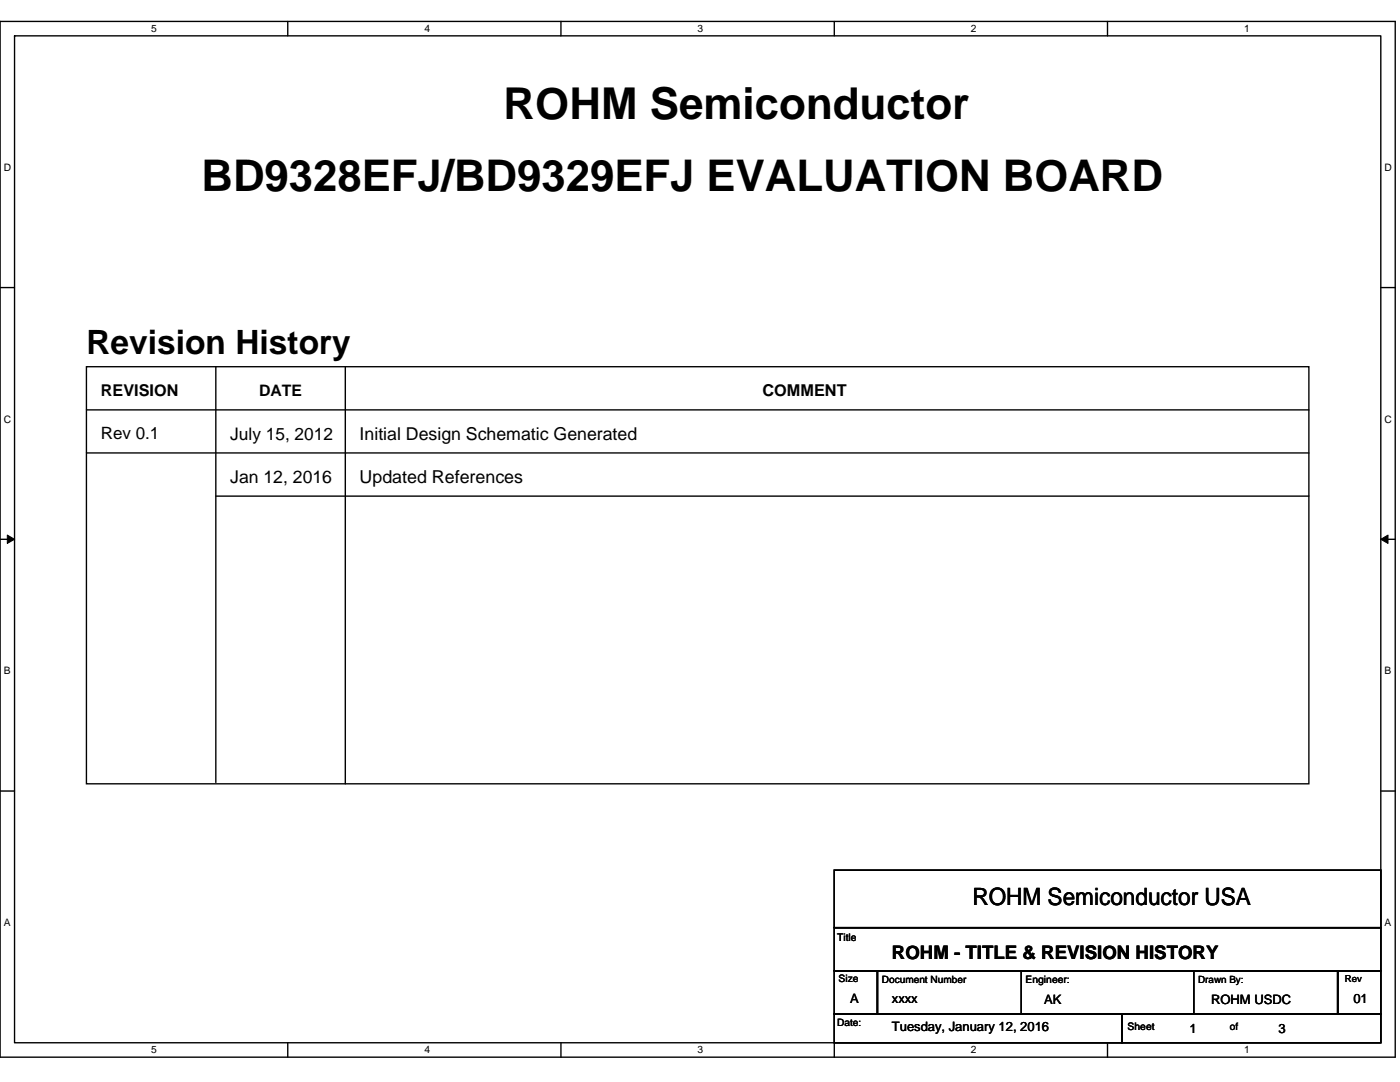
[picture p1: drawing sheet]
<svg xmlns="http://www.w3.org/2000/svg" width="279mm" height="216mm" viewBox="0 0 279 216" stroke-linecap="round" stroke-linejoin="round" font-family="sans-serif">
<defs><g id="words">
<text font-size="8.8" x="100.5" y="23.7">ROHM Semiconductor</text>
<text font-size="8.7" x="40.2" y="38">BD9328EFJ/BD9329EFJ EVALUATION BOARD</text>
<text font-size="6.7" x="17.3" y="70.6">Revision History</text>
<text font-size="4.8" x="194.1" y="180.5">ROHM Semiconductor USA</text>
<text font-size="3.7" x="178" y="191.5">ROHM - TITLE &amp; REVISION HISTORY</text>
<text font-size="3.6" x="71.8" y="96.5">Updated References</text>
<g font-size="3.5">
<text x="46" y="87.7">July 15, 2012</text>
<text x="71.8" y="87.8">Initial Design Schematic Generated</text>
<text x="46" y="96.4">Jan 12, 2016</text>
</g>
<text font-size="3.4" x="20.1" y="87.7">Rev 0.1</text>
<text font-size="3.3" x="152.1" y="79">COMMENT</text>
<g font-size="3.2">
<text x="20.1" y="79">REVISION</text>
<text x="51.7" y="79">DATE</text>
</g>
<g font-size="2.6">
<text x="169.7" y="200.1">A</text>
<text x="178" y="200.1">xxxx</text>
<text x="208.4" y="200.3">AK</text>
<text x="241.7" y="200.3">ROHM USDC</text>
<text x="270.1" y="200.1">01</text>
<text x="178" y="205.8">Tuesday, January 12, 2016</text>
<text x="237.4" y="206.1">1</text>
<text x="255.2" y="206.1">3</text>
</g>
<g font-size="2.1">
<text x="167.1" y="187.9">Title</text>
<text x="167.4" y="195.9">Size</text>
<text x="204.7" y="196.1">Engineer:</text>
<text x="225" y="205.6">Sheet</text>
</g>
<g font-size="2">
<text x="30.2" y="6.4">5</text>
<text x="84.7" y="6.4">4</text>
<text x="139.2" y="6.4">3</text>
<text x="193.8" y="6.4">2</text>
<text x="248.3" y="6.4">1</text>
<text x=".7" y="34.1">D</text>
<text x="276.3" y="34.1">D</text>
<text x=".7" y="84.3">C</text>
<text x="276.3" y="84.3">C</text>
<text x=".7" y="134.6">B</text>
<text x="276.3" y="134.6">B</text>
<text x=".7" y="184.8">A</text>
<text x="276.3" y="184.8">A</text>
<text x="176" y="196.1">Document Number</text>
<text x="239.1" y="196.1">Drawn By:</text>
<text x="167.1" y="204.7">Date:</text>
<text x="245.4" y="205.6">of</text>
<text x="30.2" y="210.2">5</text>
<text x="84.7" y="210.2">4</text>
<text x="139.2" y="210.2">3</text>
<text x="193.8" y="210.2">2</text>
<text x="248.3" y="210.2">1</text>
</g>
<text font-size="1.9" x="268.4" y="196">Rev</text>
</g></defs>
<path d="M0 4.3h278.4v206.6h-278.4zM2.9 7.2h272.7v200.9h-272.7z" fill="none" stroke="#000" stroke-width=".28"/>
<g fill="#fff">
<path d="M30.2 4.6h1.1v2.3h-1.1z"/>
<path d="M30.2 208.4h1.1v2.3h-1.1z"/>
</g>
<path d="M57.4 4.3v2.9M57.4 208.1v2.8" fill="none" stroke="#000" stroke-width=".28"/>
<g fill="#fff">
<path d="M84.7 4.6h1.1v2.3h-1.1z"/>
<path d="M84.7 208.4h1.1v2.3h-1.1z"/>
</g>
<path d="M112 4.3v2.9M112 208.1v2.8" fill="none" stroke="#000" stroke-width=".28"/>
<g fill="#fff">
<path d="M139.2 4.6h1.2v2.3h-1.2z"/>
<path d="M139.2 208.4h1.2v2.3h-1.2z"/>
</g>
<path d="M166.5 4.3v2.9M166.5 208.1v2.8" fill="none" stroke="#000" stroke-width=".28"/>
<g fill="#fff">
<path d="M193.8 4.6h1.1v2.3h-1.1z"/>
<path d="M193.8 208.4h1.1v2.3h-1.1z"/>
</g>
<path d="M221 4.3v2.9M221 208.1v2.8" fill="none" stroke="#000" stroke-width=".28"/>
<g fill="#fff">
<path d="M248.3 4.6h1.1v2.3h-1.1z"/>
<path d="M248.3 208.4h1.1v2.3h-1.1z"/>
<path d="M.7 32.3h1.5v2.2h-1.5z"/>
<path d="M276.3 32.3h1.5v2.2h-1.5z"/>
<path d="M.7 82.5h1.5v2.3h-1.5z"/>
<path d="M276.3 82.5h1.5v2.3h-1.5z"/>
</g>
<path d="M0 57.4h2.9M275.6 57.4h2.8" fill="none" stroke="#000" stroke-width=".28"/>
<g fill="#fff">
<path d="M.7 132.7h1.4v2.3h-1.4z"/>
<path d="M276.3 132.7h1.4v2.3h-1.4z"/>
</g>
<path d="M0 107.6h2.9M275.6 107.6h2.8" fill="none" stroke="#000" stroke-width=".28"/>
<path d="M1.5 106.8l1.4 .8-1.4 .8zM275.6 107.6l1.4-.8v1.6z" fill="#000" stroke="#000" stroke-width=".2"/>
<g fill="#fff">
<path d="M.7 182.9h1.4v2.3h-1.4z"/>
<path d="M276.3 182.9h1.4v2.3h-1.4z"/>
</g>
<g fill="none" stroke="#000" stroke-width=".28">
<path d="M17.3 73.2h243.9v83.2h-243.9zM43.1 73.2v82.9M68.9 73.2v83.2M17.3 90.4h243.9M17.3 81.8h243.9M43.1 99h218.1M0 157.8h2.9M275.6 157.8h2.8M166.5 173.6h109.1v11.5h-109.1zM166.5 193.7h8.6v8.6h-8.6zM166.5 185.1h109.1v8.6h-109.1zM175.1 193.7h91.9v8.6h-91.9z"/>
<path d="M203.8 193.7h34.5v8.6h-34.5zM267 193.7h8.6v8.6h-8.6zM166.5 202.3h57.4v5.8h-57.4zM223.9 202.3h51.7v5.8h-51.7z"/>
</g>
<use href="#words"/>
</svg>
